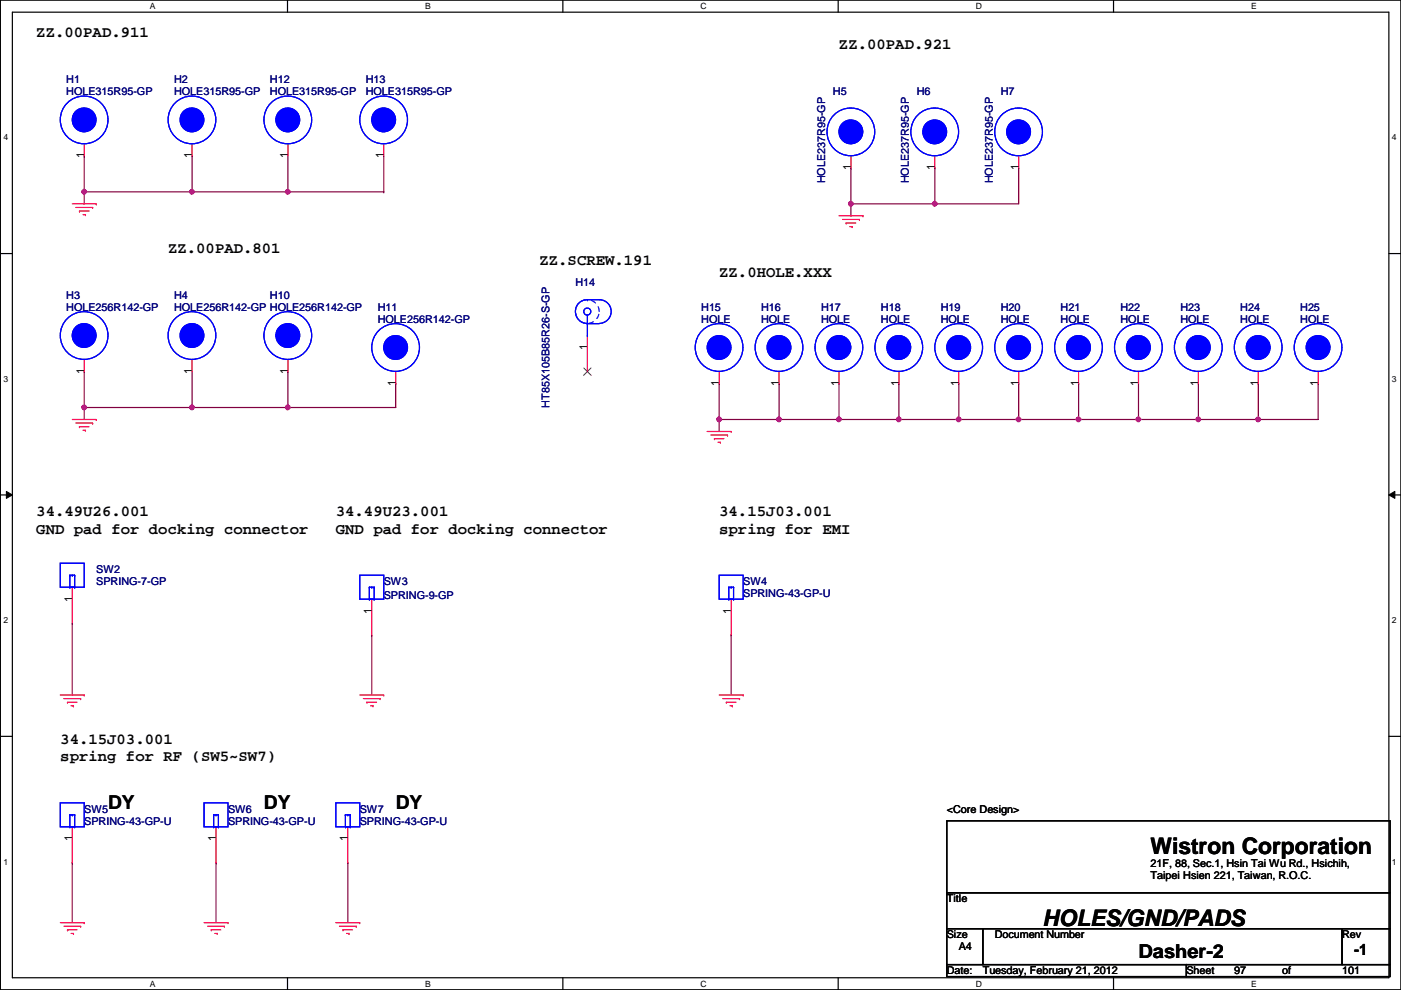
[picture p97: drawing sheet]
<svg xmlns="http://www.w3.org/2000/svg" width="297mm" height="210mm" viewBox="0 0 297 210" stroke-linecap="round" stroke-linejoin="round" font-family="sans-serif">
<defs><g id="words">
<g font-size="4.8">
<text x="243.9" y="181.1">Wistron Corporation</text>
<text x="221.1" y="196.3">HOLES/GND/PADS</text>
</g>
<g font-size="4.1">
<text x="22.9" y="171.4">DY</text>
<text x="56" y="171.4">DY</text>
<text x="83.9" y="171.4">DY</text>
<text x="241.4" y="203.2">Dasher-2</text>
</g>
<g font-size="3.3">
<text x="7.7" y="7.8">ZZ.00PAD.911</text>
<text x="177.9" y="10.4">ZZ.00PAD.921</text>
<text x="35.6" y="53.6">ZZ.00PAD.801</text>
<text x="114.4" y="56.1">ZZ.SCREW.191</text>
<text x="152.5" y="58.6">ZZ.0HOLE.XXX</text>
<text x="7.7" y="109.4">34.49U26.001</text>
<text x="7.7" y="113.1">GND pad for docking connector</text>
<text x="71.2" y="109.4">34.49U23.001</text>
<text x="71.2" y="113.1">GND pad for docking connector</text>
<text x="152.5" y="109.4">34.15J03.001</text>
<text x="152.5" y="113.1">spring for EMI</text>
<text x="12.8" y="157.7">34.15J03.001</text>
<text x="12.8" y="161.4">spring for RF (SW5~SW7)</text>
<text x="287.1" y="202.5">-1</text>
</g>
<g font-size="2.3" fill="#000080">
<text x="14.1" y="17.6">H1</text>
<text x="36.9" y="17.6">H2</text>
<text x="57.2" y="17.6">H12</text>
<text x="77.6" y="17.6">H13</text>
<text x="14.1" y="20.2">HOLE315R95-GP</text>
<text x="36.9" y="20.2">HOLE315R95-GP</text>
<text x="57.2" y="20.2">HOLE315R95-GP</text>
<text x="77.6" y="20.2">HOLE315R95-GP</text>
<text x="176.6" y="20.2">H5</text>
<text x="194.4" y="20.2">H6</text>
<text x="212.2" y="20.2">H7</text>
<text x="174.9" y="38.9" transform="rotate(-90 174.9 38.9)">HOLE237R95-GP</text>
<text x="192.7" y="38.9" transform="rotate(-90 192.7 38.9)">HOLE237R95-GP</text>
<text x="210.5" y="38.9" transform="rotate(-90 210.5 38.9)">HOLE237R95-GP</text>
<text x="14.1" y="63.3">H3</text>
<text x="14.1" y="65.9">HOLE256R142-GP</text>
<text x="36.9" y="63.3">H4</text>
<text x="36.9" y="65.9">HOLE256R142-GP HOLE256R142-GP</text>
<text x="57.2" y="63.3">H10</text>
<text x="80.1" y="65.9">H11</text>
<text x="122" y="60.5">H14</text>
<text x="148.7" y="65.9">H15</text>
<text x="161.4" y="65.9">H16</text>
<text x="174.1" y="65.9">H17</text>
<text x="186.8" y="65.9">H18</text>
<text x="199.5" y="65.9">H19</text>
<text x="212.2" y="65.9">H20</text>
<text x="224.9" y="65.9">H21</text>
<text x="237.6" y="65.9">H22</text>
<text x="250.3" y="65.9">H23</text>
<text x="263" y="65.9">H24</text>
<text x="275.7" y="65.9">H25</text>
<text x="80.1" y="68.4">HOLE256R142-GP</text>
<text x="148.7" y="68.4">HOLE</text>
<text x="161.4" y="68.4">HOLE</text>
<text x="174.1" y="68.4">HOLE</text>
<text x="186.8" y="68.4">HOLE</text>
<text x="199.5" y="68.4">HOLE</text>
<text x="212.2" y="68.4">HOLE</text>
<text x="224.9" y="68.4">HOLE</text>
<text x="237.6" y="68.4">HOLE</text>
<text x="250.3" y="68.4">HOLE</text>
<text x="263" y="68.4">HOLE</text>
<text x="275.7" y="68.4">HOLE</text>
<text x="116.5" y="86.4" transform="rotate(-90 116.5 86.4)">HT85X105B85R26-S-GP</text>
<text x="20.4" y="121.5">SW2</text>
<text x="20.4" y="124">SPRING-7-GP</text>
<text x="81.4" y="124">SW3</text>
<text x="157.6" y="124">SW4</text>
<text x="81.4" y="127.1">SPRING-9-GP</text>
<text x="157.6" y="126.6">SPRING-43-GP-U</text>
<text x="17.9" y="172.3">SW5</text>
<text x="48.3" y="172.3">SW6</text>
<text x="76.3" y="172.3">SW7</text>
<text x="17.9" y="174.8">SPRING-43-GP-U</text>
<text x="48.3" y="174.8">SPRING-43-GP-U</text>
<text x="76.3" y="174.8">SPRING-43-GP-U</text>
</g>
<g font-size="2.3">
<text x="17.8" y="33.6" transform="rotate(-90 17.8 33.6)">1</text>
<text x="40.7" y="33.6" transform="rotate(-90 40.7 33.6)">1</text>
<text x="61" y="33.6" transform="rotate(-90 61 33.6)">1</text>
<text x="81.3" y="33.6" transform="rotate(-90 81.3 33.6)">1</text>
<text x="180.4" y="36.1" transform="rotate(-90 180.4 36.1)">1</text>
<text x="198.2" y="36.1" transform="rotate(-90 198.2 36.1)">1</text>
<text x="215.9" y="36.1" transform="rotate(-90 215.9 36.1)">1</text>
<text x="124.5" y="74.2" transform="rotate(-90 124.5 74.2)">1</text>
<text x="17.8" y="79.3" transform="rotate(-90 17.8 79.3)">1</text>
<text x="40.7" y="79.3" transform="rotate(-90 40.7 79.3)">1</text>
<text x="61" y="79.3" transform="rotate(-90 61 79.3)">1</text>
<text x="83.9" y="81.8" transform="rotate(-90 83.9 81.8)">1</text>
<text x="152.4" y="81.8" transform="rotate(-90 152.4 81.8)">1</text>
<text x="165.1" y="81.8" transform="rotate(-90 165.1 81.8)">1</text>
<text x="177.8" y="81.8" transform="rotate(-90 177.8 81.8)">1</text>
<text x="190.5" y="81.8" transform="rotate(-90 190.5 81.8)">1</text>
<text x="203.2" y="81.8" transform="rotate(-90 203.2 81.8)">1</text>
<text x="215.9" y="81.8" transform="rotate(-90 215.9 81.8)">1</text>
<text x="228.6" y="81.8" transform="rotate(-90 228.6 81.8)">1</text>
<text x="241.3" y="81.8" transform="rotate(-90 241.3 81.8)">1</text>
<text x="254" y="81.8" transform="rotate(-90 254 81.8)">1</text>
<text x="266.7" y="81.8" transform="rotate(-90 266.7 81.8)">1</text>
<text x="279.4" y="81.8" transform="rotate(-90 279.4 81.8)">1</text>
<text x="15.3" y="127.6" transform="rotate(-90 15.3 127.6)">1</text>
<text x="78.8" y="130.1" transform="rotate(-90 78.8 130.1)">1</text>
<text x="155" y="130.1" transform="rotate(-90 155 130.1)">1</text>
<text x="200.7" y="172.3">&lt;Core Design&gt;</text>
<text x="15.3" y="178.4" transform="rotate(-90 15.3 178.4)">1</text>
<text x="45.8" y="178.4" transform="rotate(-90 45.8 178.4)">1</text>
<text x="73.7" y="178.4" transform="rotate(-90 73.7 178.4)">1</text>
<text x="243.9" y="183.7">21F, 88, Sec.1, Hsin Tai Wu Rd., Hsichih,</text>
<text x="200.7" y="191.3">Title</text>
<text x="243.9" y="186.4">Taipei Hsien 221, Taiwan, R.O.C.</text>
<text x="200.7" y="199">Size</text>
<text x="203.3" y="201.5">A4</text>
<text x="210.9" y="199">Document Number</text>
<text x="284.6" y="199">Rev</text>
<text x="200.7" y="206.6">Date:</text>
<text x="208.4" y="206.6">Tuesday, February 21, 2012</text>
<text x="251.5" y="206.6">Sheet</text>
<text x="261.7" y="206.6">97</text>
<text x="271.9" y="206.6">of</text>
<text x="284.6" y="206.6">101</text>
</g>
<g font-size="1.8">
<text x="31.8" y="1.9">A</text>
<text x="90.1" y="1.9">B</text>
<text x="148.5" y="1.9">C</text>
<text x="206.9" y="1.9">D</text>
<text x="265.3" y="1.9">E</text>
<text x=".7" y="29.8">4</text>
<text x="295.1" y="29.8">4</text>
<text x=".7" y="80.9">3</text>
<text x="295.1" y="80.9">3</text>
<text x=".7" y="132.1">2</text>
<text x="295.1" y="132.1">2</text>
<text x=".7" y="183.3">1</text>
<text x="295.1" y="183.3">1</text>
<text x="31.8" y="209.2">A</text>
<text x="90.1" y="209.2">B</text>
<text x="148.5" y="209.2">C</text>
<text x="206.9" y="209.2">D</text>
<text x="265.3" y="209.2">E</text>
</g>
</g></defs>
<path d="M.1 0h296.9v209.8h-296.9zM2.6 2.6h291.9v204.7h-291.9z" fill="none" stroke="#000" stroke-width=".25"/>
<g fill="#fff">
<path d="M31.8 .3h1.2v2h-1.2z"/>
<path d="M31.8 207.6h1.2v1.9h-1.2z"/>
</g>
<path d="M61 0v2.6M61 207.3v2.5" fill="none" stroke="#000" stroke-width=".25"/>
<g fill="#fff">
<path d="M90.1 .3h1.2v2h-1.2z"/>
<path d="M90.1 207.6h1.2v1.9h-1.2z"/>
</g>
<path d="M119.3 0v2.6M119.3 207.3v2.5" fill="none" stroke="#000" stroke-width=".25"/>
<g fill="#fff">
<path d="M148.5 .3h1.3v2h-1.3z"/>
<path d="M148.5 207.6h1.3v1.9h-1.3z"/>
</g>
<path d="M177.7 0v2.6M177.7 207.3v2.5" fill="none" stroke="#000" stroke-width=".25"/>
<g fill="#fff">
<path d="M206.9 .3h1.2v2h-1.2z"/>
<path d="M206.9 207.6h1.2v1.9h-1.2z"/>
</g>
<path d="M236.1 0v2.6M236.1 207.3v2.5" fill="none" stroke="#000" stroke-width=".25"/>
<g fill="#fff">
<path d="M265.3 .3h1.1v2h-1.1z"/>
<path d="M265.3 207.6h1.1v1.9h-1.1z"/>
<path d="M.7 28.2h1v1.9h-1z"/>
<path d="M295.1 28.2h1v1.9h-1z"/>
<path d="M.7 79.3h1v2h-1z"/>
<path d="M295.1 79.3h1v2h-1z"/>
</g>
<path d="M.1 53.8h2.5M294.5 53.8h2.5" fill="none" stroke="#000" stroke-width=".25"/>
<g fill="#fff">
<path d="M.7 130.5h1v2h-1z"/>
<path d="M295.1 130.5h1v2h-1z"/>
</g>
<path d="M.1 104.9h2.5M294.5 104.9h2.5" fill="none" stroke="#000" stroke-width=".25"/>
<path d="M1.4 104.2l1.2 .7-1.2 .8zM294.5 104.9l1.2-.7v1.5z" fill="#000"/>
<path d="M1.4 104.2l1.2 .7-1.2 .8zM294.5 104.9l1.2-.7v1.5z" fill="none" stroke="#000" stroke-width=".21"/>
<g fill="#fff">
<path d="M.7 181.7h1v2h-1z"/>
<path d="M295.1 181.7h1v2h-1z"/>
</g>
<path d="M.1 156.1h2.5M294.5 156.1h2.5" fill="none" stroke="#000" stroke-width=".25"/>
<g fill="none" stroke="#800040" stroke-width=".25">
<path d="M61 33.1v7.6M17.9 40.7h.1M17.9 40.7h43.1M40.7 40.7h.1M61 40.7h.1M15.3 132.1h.1M15.3 132.1v15.3M78.8 134.7h.1M78.8 134.7v12.7M155 134.7h.1M155 134.7v12.7M15.3 182.9h.1"/>
<path d="M15.3 182.9v12.7M45.8 182.9h.1M45.8 182.9v12.7M73.7 182.9h.1M73.7 182.9v12.7"/>
</g>
<circle cx="40.7" cy="40.7" r=".49" fill="#f0f"/>
<circle cx="40.7" cy="40.7" r=".49" fill="none" stroke="#f0f" stroke-width=".25"/>
<path d="M40.7 33.1h.1M40.7 33.1v7.6M17.9 40.7h.1M17.9 40.7v2.5" fill="none" stroke="#800040" stroke-width=".25"/>
<circle cx="17.8" cy="40.7" r=".49" fill="#f0f"/>
<circle cx="17.8" cy="40.7" r=".49" fill="none" stroke="#f0f" stroke-width=".25"/>
<path d="M17.9 33.1h.1M17.9 33.1v7.6M81.4 33.1v7.6M61 40.7h.1M61 40.7h20.4M81.4 40.7h.1" fill="none" stroke="#800040" stroke-width=".25"/>
<circle cx="61" cy="40.7" r=".49" fill="#f0f"/>
<circle cx="61" cy="40.7" r=".49" fill="none" stroke="#f0f" stroke-width=".25"/>
<path d="M198.2 43.2h.1M198.2 43.2h17.8" fill="none" stroke="#800040" stroke-width=".25"/>
<circle cx="198.2" cy="43.2" r=".49" fill="#f0f"/>
<circle cx="198.2" cy="43.2" r=".49" fill="none" stroke="#f0f" stroke-width=".25"/>
<path d="M216 35.6h.1M216 35.6v7.6M180.4 43.2h.1M180.4 43.2h17.8" fill="none" stroke="#800040" stroke-width=".25"/>
<circle cx="180.4" cy="43.2" r=".49" fill="#f0f"/>
<circle cx="180.4" cy="43.2" r=".49" fill="none" stroke="#f0f" stroke-width=".25"/>
<path d="M180.4 35.6h.1M180.4 35.6v10.2M198.2 35.6h.1M198.2 35.6v7.6M180.4 43.2h.1M17.9 78.8h.1M17.9 78.8v7.6M40.7 86.4h.1M61 86.4h.1M83.9 81.3h.1M83.9 81.3v5.1h-43.2" fill="none" stroke="#800040" stroke-width=".25"/>
<circle cx="61" cy="86.4" r=".49" fill="#f0f"/>
<circle cx="61" cy="86.4" r=".49" fill="none" stroke="#f0f" stroke-width=".25"/>
<path d="M17.9 86.4h.1M17.9 86.4v2.5" fill="none" stroke="#800040" stroke-width=".25"/>
<circle cx="17.8" cy="86.4" r=".49" fill="#f0f"/>
<circle cx="17.8" cy="86.4" r=".49" fill="none" stroke="#f0f" stroke-width=".25"/>
<path d="M40.7 78.8v7.6M61 78.8h.1M61 78.8v7.6M40.7 86.4h.1" fill="none" stroke="#800040" stroke-width=".25"/>
<circle cx="40.7" cy="86.4" r=".49" fill="#f0f"/>
<circle cx="40.7" cy="86.4" r=".49" fill="none" stroke="#f0f" stroke-width=".25"/>
<path d="M17.9 86.4h.1M17.9 86.4h22.8M190.6 88.9h.1M190.6 88.9h12.7" fill="none" stroke="#800040" stroke-width=".25"/>
<circle cx="190.6" cy="88.9" r=".49" fill="#f0f"/>
<circle cx="190.6" cy="88.9" r=".49" fill="none" stroke="#f0f" stroke-width=".25"/>
<path d="M177.9 88.9h.1M177.9 88.9h12.7" fill="none" stroke="#800040" stroke-width=".25"/>
<circle cx="177.9" cy="88.9" r=".49" fill="#f0f"/>
<circle cx="177.9" cy="88.9" r=".49" fill="none" stroke="#f0f" stroke-width=".25"/>
<path d="M203.3 88.9h.1M203.3 88.9h12.7" fill="none" stroke="#800040" stroke-width=".25"/>
<circle cx="203.3" cy="88.9" r=".49" fill="#f0f"/>
<circle cx="203.3" cy="88.9" r=".49" fill="none" stroke="#f0f" stroke-width=".25"/>
<path d="M241.4 88.9h.1M254.1 81.3h.1M254.1 81.3v7.6h-12.7" fill="none" stroke="#800040" stroke-width=".25"/>
<circle cx="254.1" cy="88.9" r=".49" fill="#f0f"/>
<circle cx="254.1" cy="88.9" r=".49" fill="none" stroke="#f0f" stroke-width=".25"/>
<circle cx="241.4" cy="88.9" r=".49" fill="#f0f"/>
<circle cx="241.4" cy="88.9" r=".49" fill="none" stroke="#f0f" stroke-width=".25"/>
<path d="M254.1 88.9h.1M266.8 81.3h.1M266.8 81.3v7.6h-12.7" fill="none" stroke="#800040" stroke-width=".25"/>
<circle cx="266.8" cy="88.9" r=".49" fill="#f0f"/>
<circle cx="266.8" cy="88.9" r=".49" fill="none" stroke="#f0f" stroke-width=".25"/>
<path d="M216 88.9h.1M216 88.9h12.7M266.8 88.9h.1M279.5 81.3h.1M279.5 81.3v7.6h-12.7" fill="none" stroke="#800040" stroke-width=".25"/>
<circle cx="216" cy="88.9" r=".49" fill="#f0f"/>
<circle cx="216" cy="88.9" r=".49" fill="none" stroke="#f0f" stroke-width=".25"/>
<path d="M165.2 88.9h.1M165.2 88.9h12.7M190.6 81.3h.1M190.6 81.3v7.6M203.3 81.3h.1M203.3 81.3v7.6M216 81.3h.1M216 81.3v7.6M228.7 81.3h.1M228.7 81.3v7.6" fill="none" stroke="#800040" stroke-width=".25"/>
<circle cx="165.2" cy="88.9" r=".49" fill="#f0f"/>
<circle cx="165.2" cy="88.9" r=".49" fill="none" stroke="#f0f" stroke-width=".25"/>
<path d="M152.5 81.3h.1M152.5 88.9h.1M152.5 81.3v7.6M152.5 88.9h12.7M177.9 81.3h.1M177.9 81.3v7.6" fill="none" stroke="#800040" stroke-width=".25"/>
<circle cx="152.5" cy="88.9" r=".49" fill="#f0f"/>
<circle cx="152.5" cy="88.9" r=".49" fill="none" stroke="#f0f" stroke-width=".25"/>
<path d="M152.5 88.9h.1M152.5 88.9v2.6M165.2 81.3h.1M165.2 81.3v7.6M228.7 88.9h.1M228.7 88.9h12.7M241.4 88.9h.1M241.4 81.3v7.6" fill="none" stroke="#800040" stroke-width=".25"/>
<circle cx="228.7" cy="88.9" r=".49" fill="#f0f"/>
<circle cx="228.7" cy="88.9" r=".49" fill="none" stroke="#f0f" stroke-width=".25"/>
<g fill="none" stroke="#f00" stroke-width=".25">
<path d="M15.3 43.2h5.1M16.1 44h3.5M16.8 44.7h.1M16.8 44.7h2.1M17.6 45.5h.5M18.1 45.5h.1M19.6 44h.1M20.4 43.2h.1M177.9 45.8h5.1M178.6 46.5h3.6M179.4 47.3h.1M179.4 47.3h2"/>
<path d="M180.2 48h.5M180.7 48h.1M182.2 46.5h.1M183 45.8h.1M241.4 78.8v2.5M15.3 88.9h5.1M16.1 89.7h3.5M16.8 90.5h.1M16.8 90.5h2.1M17.6 91.2h.5M18.1 91.2h.1M19.6 89.7h.1"/>
<path d="M20.4 88.9h.1M149.9 91.5h5.1M150.7 92.2h3.6M151.5 93h.1M151.5 93h2M152.2 93.8h.5M152.7 93.8h.1M154.3 92.2h.1M155 91.5h.1M78.8 127v7.7M12.8 147.4h5.1M13.5 148.1h3.6"/>
<path d="M14.3 148.9h.1M14.3 148.9h2M15.1 149.6h.5M15.6 149.6h.1M17.1 148.1h.1M17.9 147.4h.1M76.3 147.4h5.1M77 148.1h3.6M77.8 148.9h.1M77.8 148.9h2M78.6 149.6h.5M79.1 149.6h.1"/>
<path d="M80.6 148.1h.1M81.4 147.4h.1M152.5 147.4h5.1M153.2 148.1h3.6M154 148.9h.1M154 148.9h2M154.8 149.6h.5M155.3 149.6h.1M156.8 148.1h.1M157.6 147.4h.1M15.3 175.3v7.6M12.8 195.6h5.1"/>
<path d="M13.5 196.4h3.6M14.3 197.1h.1M14.3 197.1h2M15.1 197.9h.5M15.6 197.9h.1M17.1 196.4h.1M17.9 195.6h.1M43.3 195.6h5M44 196.4h3.6M44.8 197.1h.1M44.8 197.1h2M45.5 197.9h.6"/>
<path d="M46.1 197.9h.1M47.6 196.4h.1M48.3 195.6h.1M71.2 195.6h5.1M72 196.4h3.5M72.7 197.1h.1M72.7 197.1h2.1M73.5 197.9h.5M74 197.9h.1M75.5 196.4h.1M76.3 195.6h.1"/>
</g>
<path d="M200.7 174h94v15.3h-94zM200.7 189.3h94v7.6h-94zM200.7 196.9h7.7v7.6h-7.7zM208.4 196.9h76.2v7.6h-76.2zM284.6 196.9h10.1v7.6h-10.1zM200.7 204.5h50.8v2.6h-50.8zM251.5 204.5h43.2v2.6h-43.2z" fill="none" stroke="#000" stroke-width=".25"/>
<g fill="none" stroke="#00f" stroke-width=".25">
<path d="M76.3 122h5.1v5h-5.1zM78.3 124.5h.1M78.3 127h.1M78.3 124.5h1M78.3 124.5v2.5M78.3 127h1M78.8 124.5h.1M79.3 127h.1M79.3 124.5h.1M79.3 124.5v2.5M12.8 170.2h5.1v5.1h-5.1zM14.8 172.8h.1"/>
<path d="M14.8 175.3h.1M14.8 172.8h1M14.8 172.8v2.5M14.8 175.3h1M15.3 172.8h.1M15.8 175.3h.1M15.8 172.8h.1M15.8 172.8v2.5"/>
</g>
<circle cx="241.4" cy="73.7" r="2.52" fill="#00f"/>
<g fill="none" stroke="#00f" stroke-width=".25">
<circle cx="241.4" cy="73.7" r="5.1"/>
<circle cx="241.4" cy="73.7" r="2.52"/>
</g>
<circle cx="241.4" cy="73.7" r="2.52" fill="#00f"/>
<g fill="none" stroke="#00f" stroke-width=".25">
<path d="M43.3 170.2h5v5.1h-5zM45.3 172.8h.1M45.3 175.3h.1M45.3 172.8h1M45.3 172.8v2.5M45.3 175.3h1M45.8 172.8h.1M46.3 175.3h.1M46.3 172.8h.1M46.3 172.8v2.5"/>
<circle cx="241.4" cy="73.7" r="5.1"/>
<circle cx="241.4" cy="73.7" r="2.52"/>
</g>
<path d="M279.5 78.8v2.5M45.8 175.3v7.6" fill="none" stroke="#f00" stroke-width=".25"/>
<circle cx="279.5" cy="73.7" r="2.52" fill="#00f"/>
<g fill="none" stroke="#00f" stroke-width=".25">
<circle cx="279.5" cy="73.7" r="5.1"/>
<circle cx="279.5" cy="73.7" r="2.52"/>
</g>
<circle cx="279.5" cy="73.7" r="2.52" fill="#00f"/>
<g fill="none" stroke="#00f" stroke-width=".25">
<path d="M71.2 170.2h5.1v5.1h-5.1zM73.2 172.8h.1M73.2 175.3h.1M73.2 172.8h1M73.2 172.8v2.5M73.2 175.3h1M73.7 172.8h.1M74.2 175.3h.1M74.2 172.8h.1M74.2 172.8v2.5"/>
<circle cx="279.5" cy="73.7" r="5.1"/>
<circle cx="279.5" cy="73.7" r="2.52"/>
</g>
<path d="M17.9 30.5v2.6M73.7 175.3v7.6" fill="none" stroke="#f00" stroke-width=".25"/>
<circle cx="17.8" cy="25.4" r="2.52" fill="#00f"/>
<g fill="none" stroke="#00f" stroke-width=".25">
<circle cx="17.8" cy="25.4" r="5.1"/>
<circle cx="17.8" cy="25.4" r="2.52"/>
</g>
<circle cx="17.8" cy="25.4" r="2.52" fill="#00f"/>
<g fill="none" stroke="#00f" stroke-width=".25">
<circle cx="17.8" cy="25.4" r="5.1"/>
<circle cx="17.8" cy="25.4" r="2.52"/>
</g>
<path d="M216 78.8v2.5" fill="none" stroke="#f00" stroke-width=".25"/>
<circle cx="216" cy="73.7" r="2.52" fill="#00f"/>
<g fill="none" stroke="#00f" stroke-width=".25">
<circle cx="216" cy="73.7" r="5.1"/>
<circle cx="216" cy="73.7" r="2.52"/>
</g>
<circle cx="216" cy="73.7" r="2.52" fill="#00f"/>
<g fill="none" stroke="#00f" stroke-width=".25">
<path d="M12.8 119.4h5.1v5.1h-5.1zM14.8 122h.1M14.8 124.5h.1M14.8 122h1M14.8 122v2.5M14.8 124.5h1M15.3 122h.1M15.8 124.5h.1M15.8 122h.1M15.8 122v2.5"/>
<circle cx="216" cy="73.7" r="5.1"/>
<circle cx="216" cy="73.7" r="2.52"/>
</g>
<path d="M40.7 30.5v2.6M15.3 124.5v7.6" fill="none" stroke="#f00" stroke-width=".25"/>
<circle cx="40.7" cy="25.4" r="2.52" fill="#00f"/>
<g fill="none" stroke="#00f" stroke-width=".25">
<circle cx="40.7" cy="25.4" r="5.1"/>
<circle cx="40.7" cy="25.4" r="2.52"/>
</g>
<circle cx="40.7" cy="25.4" r="2.52" fill="#00f"/>
<g fill="none" stroke="#00f" stroke-width=".25">
<circle cx="40.7" cy="25.4" r="5.1"/>
<circle cx="40.7" cy="25.4" r="2.52"/>
</g>
<path d="M190.6 78.8v2.5" fill="none" stroke="#f00" stroke-width=".25"/>
<circle cx="190.6" cy="73.7" r="2.52" fill="#00f"/>
<g fill="none" stroke="#00f" stroke-width=".25">
<circle cx="190.6" cy="73.7" r="5.1"/>
<circle cx="190.6" cy="73.7" r="2.52"/>
</g>
<circle cx="190.6" cy="73.7" r="2.52" fill="#00f"/>
<g fill="none" stroke="#00f" stroke-width=".25">
<circle cx="190.6" cy="73.7" r="5.1"/>
<circle cx="190.6" cy="73.7" r="2.52"/>
</g>
<path d="M198.2 33.1v2.5" fill="none" stroke="#f00" stroke-width=".25"/>
<circle cx="198.2" cy="28" r="2.52" fill="#00f"/>
<g fill="none" stroke="#00f" stroke-width=".25">
<circle cx="198.2" cy="28" r="5.1"/>
<circle cx="198.2" cy="28" r="2.52"/>
</g>
<circle cx="198.2" cy="28" r="2.52" fill="#00f"/>
<g fill="none" stroke="#00f" stroke-width=".25">
<circle cx="198.2" cy="28" r="5.1"/>
<circle cx="198.2" cy="28" r="2.52"/>
</g>
<path d="M266.8 78.8v2.5" fill="none" stroke="#f00" stroke-width=".25"/>
<circle cx="266.8" cy="73.7" r="2.52" fill="#00f"/>
<g fill="none" stroke="#00f" stroke-width=".25">
<circle cx="266.8" cy="73.7" r="5.1"/>
<circle cx="266.8" cy="73.7" r="2.52"/>
</g>
<circle cx="266.8" cy="73.7" r="2.52" fill="#00f"/>
<g fill="none" stroke="#00f" stroke-width=".25">
<circle cx="266.8" cy="73.7" r="5.1"/>
<circle cx="266.8" cy="73.7" r="2.52"/>
</g>
<path d="M216 33.1v2.5" fill="none" stroke="#f00" stroke-width=".25"/>
<circle cx="216" cy="28" r="2.52" fill="#00f"/>
<g fill="none" stroke="#00f" stroke-width=".25">
<circle cx="216" cy="28" r="5.1"/>
<circle cx="216" cy="28" r="2.52"/>
</g>
<circle cx="216" cy="28" r="2.52" fill="#00f"/>
<g fill="none" stroke="#00f" stroke-width=".25">
<circle cx="216" cy="28" r="5.1"/>
<circle cx="216" cy="28" r="2.52"/>
</g>
<path d="M254.1 78.8v2.5" fill="none" stroke="#f00" stroke-width=".25"/>
<circle cx="254.1" cy="73.7" r="2.52" fill="#00f"/>
<g fill="none" stroke="#00f" stroke-width=".25">
<circle cx="254.1" cy="73.7" r="5.1"/>
<circle cx="254.1" cy="73.7" r="2.52"/>
</g>
<circle cx="254.1" cy="73.7" r="2.52" fill="#00f"/>
<g fill="none" stroke="#00f" stroke-width=".25">
<circle cx="254.1" cy="73.7" r="5.1"/>
<circle cx="254.1" cy="73.7" r="2.52"/>
</g>
<path d="M17.9 76.2v2.6" fill="none" stroke="#f00" stroke-width=".25"/>
<circle cx="17.8" cy="71.1" r="2.52" fill="#00f"/>
<g fill="none" stroke="#00f" stroke-width=".25">
<circle cx="17.8" cy="71.1" r="5.1"/>
<circle cx="17.8" cy="71.1" r="2.52"/>
</g>
<circle cx="17.8" cy="71.1" r="2.52" fill="#00f"/>
<g fill="none" stroke="#00f" stroke-width=".25">
<circle cx="17.8" cy="71.1" r="5.1"/>
<circle cx="17.8" cy="71.1" r="2.52"/>
</g>
<path d="M203.3 78.8v2.5" fill="none" stroke="#f00" stroke-width=".25"/>
<circle cx="203.3" cy="73.7" r="2.52" fill="#00f"/>
<g fill="none" stroke="#00f" stroke-width=".25">
<circle cx="203.3" cy="73.7" r="5.1"/>
<circle cx="203.3" cy="73.7" r="2.52"/>
</g>
<circle cx="203.3" cy="73.7" r="2.52" fill="#00f"/>
<g fill="none" stroke="#00f" stroke-width=".25">
<circle cx="203.3" cy="73.7" r="5.1"/>
<circle cx="203.3" cy="73.7" r="2.52"/>
</g>
<path d="M61 30.5v2.6" fill="none" stroke="#f00" stroke-width=".25"/>
<circle cx="61" cy="25.4" r="2.52" fill="#00f"/>
<g fill="none" stroke="#00f" stroke-width=".25">
<circle cx="61" cy="25.4" r="5.1"/>
<circle cx="61" cy="25.4" r="2.52"/>
</g>
<circle cx="61" cy="25.4" r="2.52" fill="#00f"/>
<g fill="none" stroke="#00f" stroke-width=".25">
<circle cx="61" cy="25.4" r="5.1"/>
<circle cx="61" cy="25.4" r="2.52"/>
</g>
<path d="M228.7 78.8v2.5" fill="none" stroke="#f00" stroke-width=".25"/>
<circle cx="228.7" cy="73.7" r="2.52" fill="#00f"/>
<g fill="none" stroke="#00f" stroke-width=".25">
<circle cx="228.7" cy="73.7" r="5.1"/>
<circle cx="228.7" cy="73.7" r="2.52"/>
</g>
<circle cx="228.7" cy="73.7" r="2.52" fill="#00f"/>
<g fill="none" stroke="#00f" stroke-width=".25">
<path d="M124.5 63.5h.1M124.5 68.6h.1M124.5 63.5a2.52 2.52 0 0 0-2.5 2.6 2.52 2.52 0 0 0 2.5 2.5M124.5 71.2h.1M124.5 63.5h2.8M124.5 68.6h2.6M124.5 66.8v4.4M127.1 63.5a2.52 2.52 0 0 1 2.5 2.6 2.52 2.52 0 0 1-2.5 2.5"/>
<circle cx="124.5" cy="66.1" r=".75"/>
<circle cx="228.7" cy="73.7" r="5.1"/>
<circle cx="228.7" cy="73.7" r="2.52"/>
</g>
<path d="M180.4 33.1v2.5M124.5 71.2v7.6" fill="none" stroke="#f00" stroke-width=".25"/>
<path d="M123.8 78l1.5 1.6M125.3 78l-1.6 1.6" fill="none" stroke="#804000" stroke-width=".21"/>
<circle cx="124.5" cy="66.1" r="2.52" fill="none" stroke="#fff" stroke-width=".21" stroke-dasharray="1 1 1 1 1 1 1 1"/>
<circle cx="124.5" cy="66.1" r="2.52" fill="none" stroke="#00f" stroke-width=".21" stroke-dasharray="1 1 1 1 1 1 1 1"/>
<circle cx="180.4" cy="28" r="2.52" fill="#00f"/>
<g fill="none" stroke="#00f" stroke-width=".25">
<circle cx="180.4" cy="28" r="5.1"/>
<circle cx="180.4" cy="28" r="2.52"/>
</g>
<circle cx="180.4" cy="28" r="2.52" fill="#00f"/>
<g fill="none" stroke="#00f" stroke-width=".25">
<circle cx="180.4" cy="28" r="5.1"/>
<circle cx="180.4" cy="28" r="2.52"/>
</g>
<path d="M61 76.2v2.6" fill="none" stroke="#f00" stroke-width=".25"/>
<circle cx="61" cy="71.1" r="2.52" fill="#00f"/>
<g fill="none" stroke="#00f" stroke-width=".25">
<circle cx="61" cy="71.1" r="5.1"/>
<circle cx="61" cy="71.1" r="2.52"/>
</g>
<circle cx="61" cy="71.1" r="2.52" fill="#00f"/>
<g fill="none" stroke="#00f" stroke-width=".25">
<circle cx="61" cy="71.1" r="5.1"/>
<circle cx="61" cy="71.1" r="2.52"/>
</g>
<path d="M81.4 30.5v2.6" fill="none" stroke="#f00" stroke-width=".25"/>
<circle cx="81.3" cy="25.4" r="2.52" fill="#00f"/>
<g fill="none" stroke="#00f" stroke-width=".25">
<circle cx="81.3" cy="25.4" r="5.1"/>
<circle cx="81.3" cy="25.4" r="2.52"/>
</g>
<circle cx="81.3" cy="25.4" r="2.52" fill="#00f"/>
<g fill="none" stroke="#00f" stroke-width=".25">
<circle cx="81.3" cy="25.4" r="5.1"/>
<circle cx="81.3" cy="25.4" r="2.52"/>
</g>
<path d="M165.2 78.8v2.5" fill="none" stroke="#f00" stroke-width=".25"/>
<circle cx="165.2" cy="73.7" r="2.52" fill="#00f"/>
<g fill="none" stroke="#00f" stroke-width=".25">
<circle cx="165.2" cy="73.7" r="5.1"/>
<circle cx="165.2" cy="73.7" r="2.52"/>
</g>
<circle cx="165.2" cy="73.7" r="2.52" fill="#00f"/>
<g fill="none" stroke="#00f" stroke-width=".25">
<circle cx="165.2" cy="73.7" r="5.1"/>
<circle cx="165.2" cy="73.7" r="2.52"/>
</g>
<path d="M83.9 78.8v2.5" fill="none" stroke="#f00" stroke-width=".25"/>
<circle cx="83.9" cy="73.7" r="2.52" fill="#00f"/>
<g fill="none" stroke="#00f" stroke-width=".25">
<circle cx="83.9" cy="73.7" r="5.1"/>
<circle cx="83.9" cy="73.7" r="2.52"/>
</g>
<circle cx="83.9" cy="73.7" r="2.52" fill="#00f"/>
<g fill="none" stroke="#00f" stroke-width=".25">
<circle cx="83.9" cy="73.7" r="5.1"/>
<circle cx="83.9" cy="73.7" r="2.52"/>
</g>
<path d="M152.5 78.8v2.5" fill="none" stroke="#f00" stroke-width=".25"/>
<circle cx="152.5" cy="73.7" r="2.52" fill="#00f"/>
<g fill="none" stroke="#00f" stroke-width=".25">
<circle cx="152.5" cy="73.7" r="5.1"/>
<circle cx="152.5" cy="73.7" r="2.52"/>
</g>
<circle cx="152.5" cy="73.7" r="2.52" fill="#00f"/>
<g fill="none" stroke="#00f" stroke-width=".25">
<path d="M152.5 122h5.1v5h-5.1zM154.5 124.5h.1M154.5 127h.1M154.5 124.5h1M154.5 124.5v2.5M154.5 127h1M155 124.5h.1M155.5 127h.1M155.5 124.5h.1M155.5 124.5v2.5"/>
<circle cx="152.5" cy="73.7" r="5.1"/>
<circle cx="152.5" cy="73.7" r="2.52"/>
</g>
<path d="M40.7 76.2v2.6M155 127v7.7" fill="none" stroke="#f00" stroke-width=".25"/>
<circle cx="40.7" cy="71.1" r="2.52" fill="#00f"/>
<g fill="none" stroke="#00f" stroke-width=".25">
<circle cx="40.7" cy="71.1" r="5.1"/>
<circle cx="40.7" cy="71.1" r="2.52"/>
</g>
<circle cx="40.7" cy="71.1" r="2.52" fill="#00f"/>
<g fill="none" stroke="#00f" stroke-width=".25">
<circle cx="40.7" cy="71.1" r="5.1"/>
<circle cx="40.7" cy="71.1" r="2.52"/>
</g>
<path d="M177.9 78.8v2.5" fill="none" stroke="#f00" stroke-width=".25"/>
<circle cx="177.9" cy="73.7" r="2.52" fill="#00f"/>
<g fill="none" stroke="#00f" stroke-width=".25">
<circle cx="177.9" cy="73.7" r="5.1"/>
<circle cx="177.9" cy="73.7" r="2.52"/>
</g>
<circle cx="177.9" cy="73.7" r="2.52" fill="#00f"/>
<g fill="none" stroke="#00f" stroke-width=".25">
<circle cx="177.9" cy="73.7" r="5.1"/>
<circle cx="177.9" cy="73.7" r="2.52"/>
</g>
<circle cx="40.7" cy="40.7" r=".49" fill="#f0f"/>
<circle cx="40.7" cy="40.7" r=".49" fill="none" stroke="#f0f" stroke-width=".25"/>
<circle cx="17.8" cy="40.7" r=".49" fill="#f0f"/>
<circle cx="17.8" cy="40.7" r=".49" fill="none" stroke="#f0f" stroke-width=".25"/>
<circle cx="61" cy="40.7" r=".49" fill="#f0f"/>
<circle cx="61" cy="40.7" r=".49" fill="none" stroke="#f0f" stroke-width=".25"/>
<circle cx="198.2" cy="43.2" r=".49" fill="#f0f"/>
<circle cx="198.2" cy="43.2" r=".49" fill="none" stroke="#f0f" stroke-width=".25"/>
<circle cx="180.4" cy="43.2" r=".49" fill="#f0f"/>
<circle cx="180.4" cy="43.2" r=".49" fill="none" stroke="#f0f" stroke-width=".25"/>
<circle cx="61" cy="86.4" r=".49" fill="#f0f"/>
<circle cx="61" cy="86.4" r=".49" fill="none" stroke="#f0f" stroke-width=".25"/>
<circle cx="17.8" cy="86.4" r=".49" fill="#f0f"/>
<circle cx="17.8" cy="86.4" r=".49" fill="none" stroke="#f0f" stroke-width=".25"/>
<circle cx="40.7" cy="86.4" r=".49" fill="#f0f"/>
<circle cx="40.7" cy="86.4" r=".49" fill="none" stroke="#f0f" stroke-width=".25"/>
<circle cx="190.6" cy="88.9" r=".49" fill="#f0f"/>
<circle cx="190.6" cy="88.9" r=".49" fill="none" stroke="#f0f" stroke-width=".25"/>
<circle cx="177.9" cy="88.9" r=".49" fill="#f0f"/>
<circle cx="177.9" cy="88.9" r=".49" fill="none" stroke="#f0f" stroke-width=".25"/>
<circle cx="203.3" cy="88.9" r=".49" fill="#f0f"/>
<circle cx="203.3" cy="88.9" r=".49" fill="none" stroke="#f0f" stroke-width=".25"/>
<circle cx="254.1" cy="88.9" r=".49" fill="#f0f"/>
<circle cx="254.1" cy="88.9" r=".49" fill="none" stroke="#f0f" stroke-width=".25"/>
<circle cx="241.4" cy="88.9" r=".49" fill="#f0f"/>
<circle cx="241.4" cy="88.9" r=".49" fill="none" stroke="#f0f" stroke-width=".25"/>
<circle cx="266.8" cy="88.9" r=".49" fill="#f0f"/>
<circle cx="266.8" cy="88.9" r=".49" fill="none" stroke="#f0f" stroke-width=".25"/>
<circle cx="216" cy="88.9" r=".49" fill="#f0f"/>
<circle cx="216" cy="88.9" r=".49" fill="none" stroke="#f0f" stroke-width=".25"/>
<circle cx="165.2" cy="88.9" r=".49" fill="#f0f"/>
<circle cx="165.2" cy="88.9" r=".49" fill="none" stroke="#f0f" stroke-width=".25"/>
<circle cx="152.5" cy="88.9" r=".49" fill="#f0f"/>
<circle cx="152.5" cy="88.9" r=".49" fill="none" stroke="#f0f" stroke-width=".25"/>
<circle cx="228.7" cy="88.9" r=".49" fill="#f0f"/>
<circle cx="228.7" cy="88.9" r=".49" fill="none" stroke="#f0f" stroke-width=".25"/>
<use href="#words"/>
</svg>
